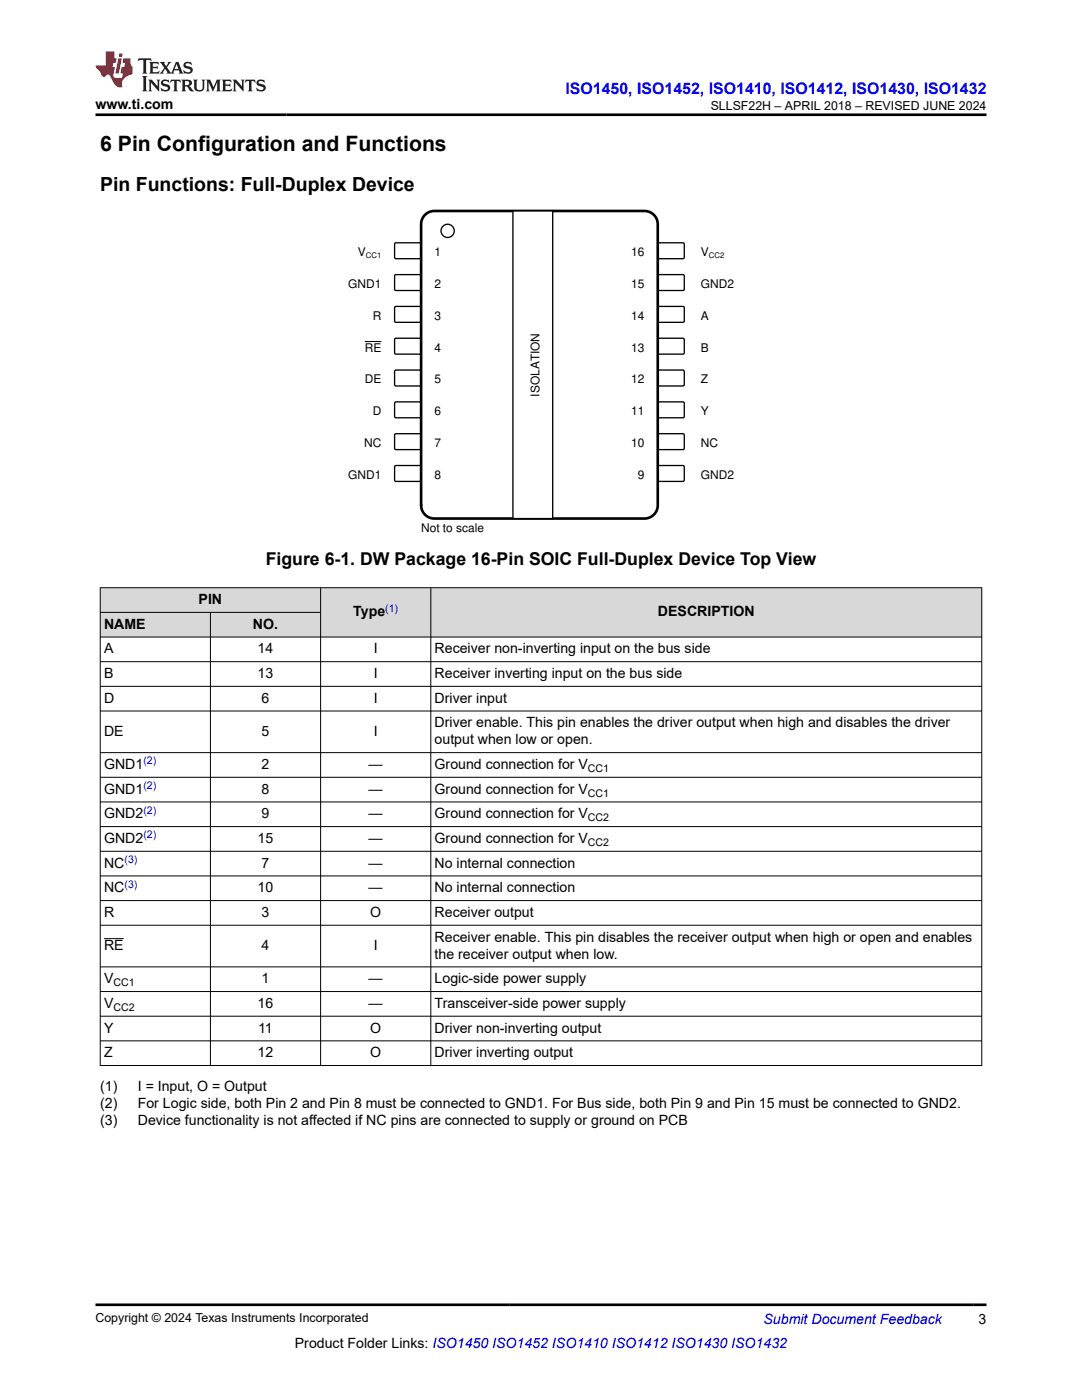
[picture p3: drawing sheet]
<svg xmlns="http://www.w3.org/2000/svg" width="216mm" height="279mm" viewBox="0 0 216 279" stroke-linecap="round" stroke-linejoin="round" font-family="sans-serif">
<defs><g id="words">
<text font-size="4.2" x="20" y="30.2">6 Pin Configuration and Functions</text>
<text font-size="3.9" x="20" y="38.2">Pin Functions: Full-Duplex Device</text>
<text font-size="3.5" x="53" y="112.7">Figure 6-1. DW Package 16-Pin SOIC Full-Duplex Device Top View</text>
<text font-size="3.2" fill="#00f" x="112.8" y="18.7">ISO1450, ISO1452, ISO1410, ISO1412, ISO1430, ISO1432</text>
<g font-size="2.8">
<text x="19" y="21.8">www.ti.com</text>
<text x="20.8" y="125.5">NAME</text>
<text x="39.6" y="120.6">PIN</text>
<text x="50.5" y="125.5">NO.</text>
<text x="70.5" y="123">Type</text>
<text x="131.3" y="123">DESCRIPTION</text>
<text x="20.8" y="130.4">A</text>
<text x="51.4" y="130.4">14</text>
<text x="74.6" y="130.4">I</text>
<text x="86.7" y="130.4">Receiver non-inverting input on the bus side</text>
<text x="20.8" y="135.3">B</text>
<text x="51.4" y="135.3">13</text>
<text x="74.6" y="135.3">I</text>
<text x="86.7" y="135.3">Receiver inverting input on the bus side</text>
<text x="20.8" y="140.2">D</text>
<text x="52.2" y="140.2">6</text>
<text x="74.6" y="140.2">I</text>
<text x="86.7" y="140.2">Driver input</text>
<text x="20.8" y="146.9">DE</text>
<text x="52.2" y="146.9">5</text>
<text x="74.6" y="146.9">I</text>
<text x="86.7" y="145.2">Driver enable. This pin enables the driver output when high and disables the driver</text>
<text x="86.7" y="148.6">output when low or open.</text>
<text x="20.8" y="153.5">GND1</text>
<text x="52.2" y="153.5">2</text>
<text x="73.6" y="153.5">—</text>
<text x="86.7" y="153.5">Ground connection for V</text>
<text x="20.8" y="158.4">GND1</text>
<text x="52.2" y="158.4">8</text>
<text x="73.6" y="158.4">—</text>
<text x="86.7" y="158.4">Ground connection for V</text>
<text x="20.8" y="163.3">GND2</text>
<text x="52.2" y="163.3">9</text>
<text x="73.6" y="163.3">—</text>
<text x="86.7" y="163.3">Ground connection for V</text>
<text x="20.8" y="168.2">GND2</text>
<text x="20.8" y="173.2">NC</text>
<text x="51.4" y="168.2">15</text>
<text x="52.2" y="173.2">7</text>
<text x="73.6" y="168.2">—</text>
<text x="73.6" y="173.2">—</text>
<text x="86.7" y="168.2">Ground connection for V</text>
<text x="86.7" y="173.2">No internal connection</text>
<text x="20.8" y="178.1">NC</text>
<text x="51.4" y="178.1">10</text>
<text x="73.6" y="178.1">—</text>
<text x="86.7" y="178.1">No internal connection</text>
<text x="20.8" y="183">R</text>
<text x="52.2" y="183">3</text>
<text x="73.9" y="183">O</text>
<text x="86.7" y="183">Receiver output</text>
<text x="20.8" y="189.6">RE</text>
<text x="52.2" y="189.6">4</text>
<text x="74.6" y="189.6">I</text>
<text x="86.7" y="187.9">Receiver enable. This pin disables the receiver output when high or open and enables</text>
<text x="86.7" y="191.3">the receiver output when low.</text>
<text x="20.8" y="196.2">V</text>
<text x="52.2" y="196.2">1</text>
<text x="73.6" y="196.2">—</text>
<text x="86.7" y="196.2">Logic-side power supply</text>
<text x="20.8" y="201.2">V</text>
<text x="51.4" y="201.2">16</text>
<text x="73.6" y="201.2">—</text>
<text x="86.7" y="201.2">Transceiver-side power supply</text>
<text x="20.8" y="206.1">Y</text>
<text x="51.5" y="206.1">11</text>
<text x="73.9" y="206.1">O</text>
<text x="86.7" y="206.1">Driver non-inverting output</text>
<text x="20.8" y="211">Z</text>
<text x="51.4" y="211">12</text>
<text x="73.9" y="211">O</text>
<text x="86.7" y="211">Driver inverting output</text>
<text x="20" y="217.8">(1)</text>
<text x="20" y="221.2">(2)</text>
<text x="27.5" y="217.8">I = Input, O = Output</text>
<text x="27.5" y="221.2">For Logic side, both Pin 2 and Pin 8 must be connected to GND1. For Bus side, both Pin 9 and Pin 15 must be connected to GND2.</text>
<text x="20" y="224.6">(3)</text>
<text x="27.5" y="224.6">Device functionality is not affected if NC pins are connected to supply or ground on PCB</text>
<text x="58.8" y="269">Product Folder Links: ISO1450 ISO1452 ISO1410 ISO1412 ISO1430 ISO1432</text>
<text x="195.3" y="264.2">3</text>
</g>
<text font-size="2.8" fill="#00f" x="152.4" y="264.2">Submit Document Feedback</text>
<g font-size="2.5">
<text x="141.8" y="21.9">SLLSF22H – APRIL 2018 – REVISED JUNE 2024</text>
<text x="19" y="263.9">Copyright © 2024 Texas Instruments Incorporated</text>
</g>
<g font-size="2.4">
<text x="71.4" y="51.1">V</text>
<text x="86.7" y="51.1">1</text>
<text x="126" y="51.1">16</text>
<text x="139.8" y="51.1">V</text>
<text x="69.5" y="57.4">GND1</text>
<text x="86.7" y="57.4">2</text>
<text x="126" y="57.4">15</text>
<text x="139.8" y="57.4">GND2</text>
<text x="74.4" y="63.8">R</text>
<text x="86.7" y="63.8">3</text>
<text x="126" y="63.8">14</text>
<text x="139.8" y="63.8">A</text>
<text x="72.8" y="70.1">RE</text>
<text x="86.7" y="70.1">4</text>
<text x="126" y="70.1">13</text>
<text x="139.8" y="70.1">B</text>
<text x="72.8" y="76.5">DE</text>
<text x="86.7" y="76.5">5</text>
<text x="126" y="76.5">12</text>
<text x="139.8" y="76.5">Z</text>
<text x="74.4" y="82.8">D</text>
<text x="86.7" y="82.8">6</text>
<text x="107.6" y="79.1" transform="rotate(-90 107.6 79.1)">ISOLATION</text>
<text x="126" y="82.8">11</text>
<text x="139.8" y="82.8">Y</text>
<text x="72.6" y="89.2">NC</text>
<text x="86.7" y="89.2">7</text>
<text x="126" y="89.2">10</text>
<text x="139.8" y="89.2">NC</text>
<text x="69.5" y="95.5">GND1</text>
<text x="86.7" y="95.5">8</text>
<text x="127.3" y="95.5">9</text>
<text x="139.8" y="95.5">GND2</text>
<text x="84" y="106.1">Not to scale</text>
</g>
<g font-size="2.1" fill="#00f">
<text x="76.9" y="122.1">(1)</text>
<text x="28.6" y="152.5">(2)</text>
<text x="28.6" y="157.5">(2)</text>
<text x="28.6" y="162.4">(2)</text>
<text x="28.6" y="167.3">(2)</text>
<text x="24.8" y="172.2">(3)</text>
<text x="24.8" y="177.1">(3)</text>
</g>
<g font-size="2.1">
<text x="117.3" y="154">CC1</text>
<text x="117.3" y="159">CC1</text>
<text x="117.3" y="163.9">CC2</text>
<text x="117.3" y="168.8">CC2</text>
<text x="22.6" y="196.8">CC1</text>
<text x="22.6" y="201.7">CC2</text>
</g>
<g font-size="1.5">
<text x="73" y="51.4">CC1</text>
<text x="141.4" y="51.4">CC2</text>
</g>
</g></defs>
<path d="M78.8 48.6l.2-.1h4.9l.1 .2v2.8l-.2 .1h-4.9l-.2-.2z" fill="none" stroke="#000" stroke-width=".26"/>
<path d="M131.3 48.6l.2-.1h4.9l.1 .2v2.8l-.2 .1h-4.9l-.2-.2z" fill-rule="evenodd" fill="#fff"/>
<path d="M131.3 48.6l.2-.1h4.9l.1 .2v2.8l-.2 .1h-4.9l-.2-.2z" fill="none" stroke="#000" stroke-width=".26"/>
<path d="M78.8 54.9l.2-.1h4.9l.1 .3v2.7l-.2 .2-4.9-.1-.2-.2z" fill-rule="evenodd" fill="#fff"/>
<path d="M78.8 54.9l.2-.1h4.9l.1 .3v2.7l-.2 .2-4.9-.1-.2-.2z" fill="none" stroke="#000" stroke-width=".26"/>
<path d="M131.3 54.9l.2-.1h4.9l.1 .3v2.7l-.2 .2-4.9-.1-.2-.2z" fill-rule="evenodd" fill="#fff"/>
<path d="M131.3 54.9l.2-.1h4.9l.1 .3v2.7l-.2 .2-4.9-.1-.2-.2z" fill="none" stroke="#000" stroke-width=".26"/>
<path d="M78.8 61.3l.2-.1h4.9l.1 .2v2.8l-.2 .1h-4.9l-.2-.2z" fill-rule="evenodd" fill="#fff"/>
<path d="M78.8 61.3l.2-.1h4.9l.1 .2v2.8l-.2 .1h-4.9l-.2-.2z" fill="none" stroke="#000" stroke-width=".26"/>
<path d="M131.3 61.3l.2-.1h4.9l.1 .2v2.8l-.2 .1h-4.9l-.2-.2z" fill-rule="evenodd" fill="#fff"/>
<path d="M131.3 61.3l.2-.1h4.9l.1 .2v2.8l-.2 .1h-4.9l-.2-.2z" fill="none" stroke="#000" stroke-width=".26"/>
<path d="M78.8 67.6l.2-.1h4.9l.1 .3v2.7l-.2 .2-4.9-.1-.2-.2z" fill-rule="evenodd" fill="#fff"/>
<path d="M78.8 67.6l.2-.1h4.9l.1 .3v2.7l-.2 .2-4.9-.1-.2-.2z" fill="none" stroke="#000" stroke-width=".26"/>
<path d="M72.8 68.2h3.3" fill="none" stroke="#000" stroke-width=".2"/>
<path d="M131.3 67.6l.2-.1h4.9l.1 .3v2.7l-.2 .2-4.9-.1-.2-.2z" fill-rule="evenodd" fill="#fff"/>
<path d="M131.3 67.6l.2-.1h4.9l.1 .3v2.7l-.2 .2-4.9-.1-.2-.2z" fill="none" stroke="#000" stroke-width=".26"/>
<path d="M78.8 74l.2-.1h4.9l.1 .2v2.8l-.2 .1h-4.9l-.2-.2z" fill-rule="evenodd" fill="#fff"/>
<path d="M78.8 74l.2-.1h4.9l.1 .2v2.8l-.2 .1h-4.9l-.2-.2z" fill="none" stroke="#000" stroke-width=".26"/>
<path d="M131.4 73.9h5l.1 .2v2.8l-.2 .1h-4.9l-.2-.2v-2.7z" fill-rule="evenodd" fill="#fff"/>
<path d="M131.4 73.9h5l.1 .2v2.8l-.2 .1h-4.9l-.2-.2v-2.7z" fill="none" stroke="#000" stroke-width=".26"/>
<path d="M78.8 80.3l.2-.1h4.9l.1 .3v2.7l-.2 .2-4.9-.1-.2-.2z" fill-rule="evenodd" fill="#fff"/>
<path d="M78.8 80.3l.2-.1h4.9l.1 .3v2.7l-.2 .2-4.9-.1-.2-.2z" fill="none" stroke="#000" stroke-width=".26"/>
<path d="M131.4 80.2h5l.1 .3v2.7l-.2 .2-4.9-.1-.2-.2v-2.6z" fill-rule="evenodd" fill="#fff"/>
<path d="M131.4 80.2h5l.1 .3v2.7l-.2 .2-4.9-.1-.2-.2v-2.6z" fill="none" stroke="#000" stroke-width=".26"/>
<path d="M78.8 86.7l.2-.1h4.9l.1 .2v2.8l-.2 .1h-4.9l-.2-.2z" fill-rule="evenodd" fill="#fff"/>
<path d="M78.8 86.7l.2-.1h4.9l.1 .2v2.8l-.2 .1h-4.9l-.2-.2z" fill="none" stroke="#000" stroke-width=".26"/>
<path d="M131.4 86.6h5l.1 .2v2.8l-.2 .1h-4.9l-.2-.2v-2.7z" fill-rule="evenodd" fill="#fff"/>
<path d="M131.4 86.6h5l.1 .2v2.8l-.2 .1h-4.9l-.2-.2v-2.7z" fill="none" stroke="#000" stroke-width=".26"/>
<path d="M78.8 93l.2-.1h4.9l.1 .3v2.7l-.2 .2-4.9-.1-.2-.2z" fill-rule="evenodd" fill="#fff"/>
<path d="M78.8 93l.2-.1h4.9l.1 .3v2.7l-.2 .2-4.9-.1-.2-.2z" fill="none" stroke="#000" stroke-width=".26"/>
<path d="M131.4 92.9h5l.1 .3v2.7l-.2 .2-4.9-.1-.2-.2v-2.6z" fill-rule="evenodd" fill="#fff"/>
<g fill="none" stroke="#000" stroke-width=".26">
<path d="M131.4 92.9h5l.1 .3v2.7l-.2 .2-4.9-.1-.2-.2v-2.6z"/>
<circle cx="89.3" cy="46.1" r="1.32"/>
</g>
<path d="M84.6 43.1a2.64 2.64 0 0 1 2.1-1h41.9a2.65 2.65 0 0 1 2.6 2.6v56.1a2.65 2.65 0 0 1-2.6 2.7h-41.9a2.65 2.65 0 0 1-2.7-2.7v-56.1l.1-.6z" fill="none" stroke="#000" stroke-width=".53"/>
<path d="M102.3 42.1h8v61.4h-8z" fill-rule="evenodd" fill="#fff"/>
<path d="M102.3 42.1h8v61.4h-8z" fill="none" stroke="#000" stroke-width=".26"/>
<g fill="#d8d8d8">
<path d="M20 117.3h175.9v4.9h-175.9z" fill-rule="evenodd"/>
<path d="M20.1 117.4h43.8v4.8h-43.8z" fill-rule="evenodd"/>
<path d="M64 117.4h21.9v9.7h-21.9z" fill-rule="evenodd"/>
<path d="M86 117.4h109.8v9.7h-109.8z" fill-rule="evenodd"/>
<path d="M20.1 122.3h21.8v4.8h-21.8z" fill-rule="evenodd"/>
<path d="M42 122.3h21.9v4.8h-21.9z" fill-rule="evenodd"/>
</g>
<g fill="none" stroke="#000" stroke-width=".2">
<path d="M19.9 117.3h176.1M20 117.2v95.5M64 117.2v95.5M86 117.2v95.5M195.9 117.2v95.5M19.9 122.2h44.1M19.9 132.1h176.1M19.9 137h176.1M42 122.2v90.5M196 127.1h-176.1M19.9 141.9h176.1M19.9 150.2h176.1"/>
<path d="M19.9 155.1h176.1M19.9 160h176.1M19.9 165h176.1M19.9 169.9h176.1M19.9 174.8h176.1M19.9 179.7h176.1M19.9 184.7h176.1M19.9 193h176.1M19.9 197.9h176.1M20.8 187.3h3.9M19.9 202.8h176.1M19.9 207.7h176.1"/>
<path d="M19.9 212.6h176.1"/>
</g>
<path d="M27.7 11.6l-.2 .6 .5-.2h.6v.1v2.2l-.2 .4h1l-.2-.4v-2.2v-.1h.5l.5 .2-.1-.6zM29.8 12.4l.2 .3v1.6l-.2 .4h1.9l.1-.6a1.08 1.08 0 0 1-1.3 .2v-.7h.6l.4 .2v-.7l-.4 .2h-.6v-.5l.2-.2a1 1 0 0 1 1 .3l-.1-.5zM31.8 12.4l1 1.1-1 1.2h.9l-.2-.2 .4-.8 .5 .8-.2 .2h1.6l-.2-.2 .1-.5h1l.1 .5-.1 .2h.9l-.2-.4-.8-1.9h-.5l-1 2.1-.8-1.1 .9-1h-.8l.2 .2-.5 .6-.3-.6 .1-.2zM35.2 12.8l.4 1h-.8zM36.8 12.5a.65 .65 0 0 0-.2 .7 .65 .65 0 0 0 .6 .5l.7 .1 .1 .3a.79 .79 0 0 1-.7 .4 .79 .79 0 0 1-.7-.5l.1 .7 .2-.1a.93 .93 0 0 0 1.1 0 .93 .93 0 0 0 .4-.9 1.46 1.46 0 0 0-1.2-.6l-.1-.3a1.09 1.09 0 0 1 1.2 .2l-.2-.6-.1 .1-.6-.2zM28.4 15.2l.2 .4v2.2l-.2 .4h1l-.2-.4v-2.2l.2-.4zM29.6 15.9l.2 .4v1.5l-.2 .4h.8l-.3-.4v-1.3l1.7 1.8v-2l.2-.4h-.8l.2 .2 .1 1.1-1.2-1.3zM32.3 16a.65 .65 0 0 0-.2 .8 .65 .65 0 0 0 .7 .4l.6 .2 .1 .2a.79 .79 0 0 1-.7 .4 .79 .79 0 0 1-.7-.5l.1 .7 .2-.1a.93 .93 0 0 0 1.1 .1 .93 .93 0 0 0 .4-1 1.46 1.46 0 0 0-1.2-.5l-.1-.4a1.09 1.09 0 0 1 1.2 .2l-.2-.6-.1 .1-.6-.1zM34.1 15.9l-.1 .6a.63 .63 0 0 1 .7-.3l.1 1.6-.3 .4h1l-.2-.4v-1.6a.66 .66 0 0 1 .8 .3l-.1-.6zM36.2 15.9l.2 .4v1.5l-.2 .4h.9l-.2-.2v-.7h.5l.1 .2a.79 .79 0 0 0 1.2 .6l-1-.9a.61 .61 0 0 0 .6-.6 .61 .61 0 0 0-.5-.7zM36.9 16.2h.2a.47 .47 0 0 1 .5 .1 .47 .47 0 0 1 .1 .5l-.2 .1-.6 .1zM38.5 15.9l.2 .2a2.27 2.27 0 0 0 .4 2 1.04 1.04 0 0 0 1.7-.7v-1.3l.2-.2h-.8l.2 .4v1.1a.6 .6 0 0 1-.6 .6 .6 .6 0 0 1-.6-.6v-1.1l.3-.4zM41.1 15.9l.2 .4v1.5l-.2 .4h.7l-.2-.4v-1.4l.9 1.9 .8-1.9v1.4l-.2 .4h1l-.3-.4v-1.5l.3-.4h-.8l-.7 1.5-.7-1.5zM44.3 15.9l.2 .4v1.5l-.2 .4h1.9l.1-.6a1.09 1.09 0 0 1-1.3 .2v-.7h.6l.4 .2v-.6l-.4 .2h-.6v-.6l.2-.1a1.01 1.01 0 0 1 1 .3l-.1-.6zM46.4 15.9l.3 .4v1.5l-.3 .4h.8l-.2-.4v-1.3l1.6 1.8v-2l.2-.4h-.7l.2 .2v1.1l-1.2-1.3zM49 15.9l-.1 .6a.63 .63 0 0 1 .8-.3v1.6l-.3 .4h1l-.2-.4v-1.6a.66 .66 0 0 1 .8 .3l-.1-.6zM51.4 16a.65 .65 0 0 0-.2 .8 .65 .65 0 0 0 .6 .4l.6 .2 .2 .2a.79 .79 0 0 1-.8 .4 .79 .79 0 0 1-.6-.5l.1 .7 .2-.1a.93 .93 0 0 0 1 .1 .93 .93 0 0 0 .5-1 1.46 1.46 0 0 0-1.3-.5l-.1-.4a1.09 1.09 0 0 1 1.3 .2l-.2-.6-.2 .1-.5-.1z" fill="#231f20"/>
<path d="M21.1 10.3v2.7h-2.1l.1 .4 .9 1a.95 .95 0 0 0 .9 .9 .59 .59 0 0 1 .6-.4 .59 .59 0 0 1 .5 .3l.4 .8a1.59 1.59 0 0 0 2.1 1.4 1.61 1.61 0 0 1 1-2.3l1-.3-.1-1.5a1.59 1.59 0 0 1-.4-1.7h-1.4l-.2 .9h.5l-.1 .9h-.5l-.2 .9v.3l.4 .1-.2 .9h-.6a.73 .73 0 0 1-1.1-.7l.3-1.5h-.5l.2-.9h.5l.2-.9h-.5v-1.3zM23.6 11.6l-.6 3.1h.7l.6-3.1zM23.8 10.7l-.1 .6h.7l.1-.6z" fill="#ed1c24"/>
<path d="M19 22.9h177.8M19 260.4h177.8" fill="none" stroke="#000" stroke-width=".53"/>
<use href="#words"/>
</svg>
